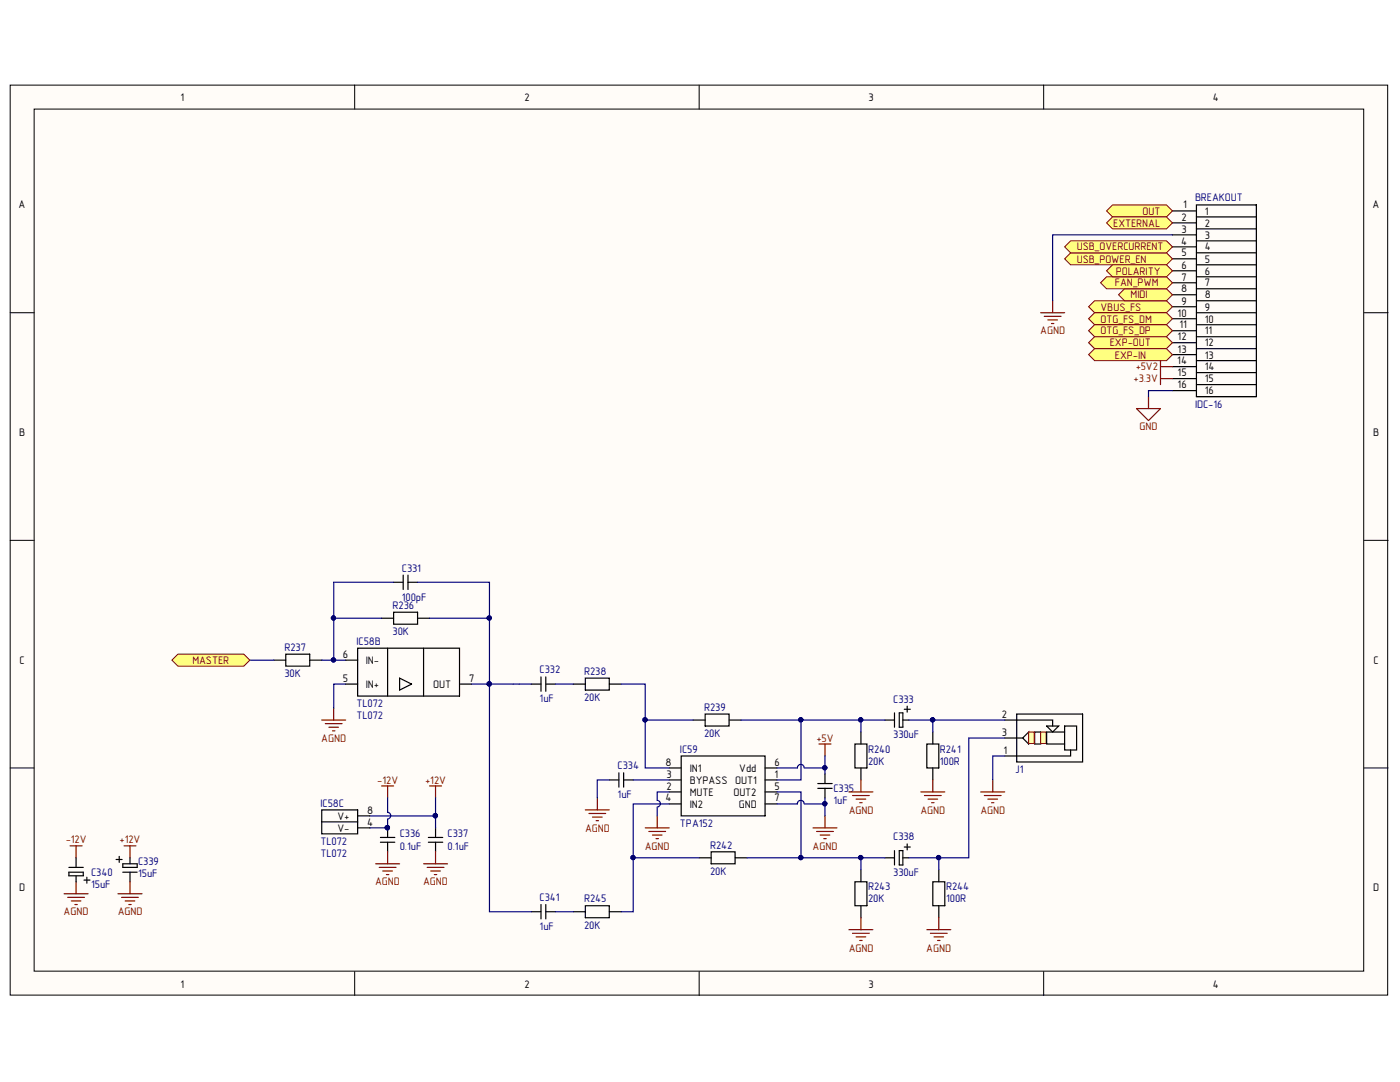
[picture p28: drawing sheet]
<svg xmlns="http://www.w3.org/2000/svg" width="279mm" height="216mm" viewBox="0 0 279 216" stroke-linecap="round" stroke-linejoin="round" font-family="sans-serif">
<defs><g id="words">
<g font-size="2.2">
<text x="36" y="20.1">1</text>
<text x="104.7" y="20.1">2</text>
<text x="173.4" y="20.1">3</text>
<text x="242" y="20.1">4</text>
<text x="3.7" y="41.6">A</text>
<text x="236.1" y="41.6">1</text>
<text x="273.9" y="41.6">A</text>
<text x="235.8" y="44.1">2</text>
<text x="235.8" y="46.4">3</text>
<text x="240.4" y="42.9">1</text>
<text x="240.4" y="45.2">2</text>
<text x="240.4" y="47.6">3</text>
<text x="235.7" y="48.8">4</text>
<text x="235.8" y="51.2">5</text>
<text x="235.8" y="53.6">6</text>
<text x="240.4" y="50">4</text>
<text x="240.4" y="52.4">5</text>
<text x="235.7" y="58.3">8</text>
<text x="235.8" y="56">7</text>
<text x="240.4" y="54.8">6</text>
<text x="240.4" y="57.2">7</text>
<text x="240.4" y="59.5">8</text>
<text x="235" y="63.2">10</text>
<text x="235.4" y="65.5">11</text>
<text x="235.8" y="60.8">9</text>
<text x="240.4" y="62">9</text>
<text x="240.4" y="64.4">10</text>
<text x="235" y="67.9">12</text>
<text x="235" y="70.4">13</text>
<text x="240.4" y="66.7">11</text>
<text x="240.4" y="69.1">12</text>
<text x="240.4" y="71.5">13</text>
<text x="234.9" y="72.7">14</text>
<text x="235" y="75.1">15</text>
<text x="235" y="77.5">16</text>
<text x="240.4" y="73.9">14</text>
<text x="240.4" y="76.3">15</text>
<text x="240.4" y="78.6">16</text>
<text x="3.8" y="87">B</text>
<text x="274" y="87">B</text>
<text x="68.4" y="131.3">6</text>
<text x="3.9" y="132.4">C</text>
<text x="68.4" y="136.1">5</text>
<text x="73" y="132.4">IN-</text>
<text x="73" y="137.3">INa</text>
<text x="86.5" y="137.3">OUT</text>
<text x="93.7" y="136.1">7</text>
<text x="274.1" y="132.4">C</text>
<text x="199.9" y="143.3">2</text>
<text x="199.9" y="146.8">3</text>
<text x="132.8" y="152.8">8</text>
<text x="133" y="155.2">3</text>
<text x="137.6" y="154">IN1</text>
<text x="147.5" y="154">Vdd</text>
<text x="154.6" y="152.8">6</text>
<text x="154.6" y="155.2">1</text>
<text x="200.3" y="150.4">1</text>
<text x="132.8" y="159.9">4</text>
<text x="133" y="157.6">2</text>
<text x="137.6" y="161.2">IN2</text>
<text x="137.6" y="156.4">BYPASS OUT1</text>
<text x="137.6" y="158.7">MUTE</text>
<text x="146.4" y="158.7">OUT2</text>
<text x="147.5" y="161.2">GND</text>
<text x="154.6" y="157.6">5</text>
<text x="154.6" y="159.9">7</text>
<text x="67.3" y="163.6">Va</text>
<text x="67.3" y="165.9">V-</text>
<text x="73.3" y="162.4">8</text>
<text x="73.3" y="164.7">4</text>
<text x="3.8" y="177.9">D</text>
<text x="274" y="177.9">D</text>
<text x="36" y="197.1">1</text>
<text x="104.7" y="197.1">2</text>
<text x="173.4" y="197.1">3</text>
<text x="242" y="197.1">4</text>
</g>
<g font-size="2.2" fill="#000080">
<text x="238.5" y="40.2">BREAKOUT</text>
<text x="238.5" y="81.4">IDC-16</text>
<text x="80.2" y="119.8">100pF</text>
<text x="80.2" y="114.1">C331</text>
<text x="78.3" y="121.4">R236</text>
<text x="56.8" y="129.8">R237</text>
<text x="71.2" y="128.6">IC58B</text>
<text x="78.3" y="126.8">30K</text>
<text x="56.8" y="135.1">30K</text>
<text x="107.7" y="134.4">C332</text>
<text x="116.6" y="134.6">R238</text>
<text x="71.2" y="143.4">TL072</text>
<text x="71.2" y="141.1">TL072</text>
<text x="107.7" y="140.1">1uF</text>
<text x="116.6" y="139.9">20K</text>
<text x="140.5" y="141.8">R239</text>
<text x="178.3" y="140.2">C333</text>
<text x="140.5" y="147.1">20K</text>
<text x="178.3" y="147.3">330uF</text>
<text x="123.3" y="153.5">C334</text>
<text x="135.7" y="150.2">IC59</text>
<text x="173.3" y="152.6">20K</text>
<text x="173.3" y="150.2">R240</text>
<text x="187.6" y="152.6">100R</text>
<text x="187.6" y="150.2">R241</text>
<text x="202.6" y="154.3">J1</text>
<text x="64" y="160.9">IC58C</text>
<text x="123.3" y="159.2">1uF</text>
<text x="166.3" y="160.4">1uF</text>
<text x="166.3" y="158.1">C335</text>
<text x="79.8" y="167.1">C336</text>
<text x="89.3" y="167.1">C337</text>
<text x="135.7" y="165">TPA152</text>
<text x="178.3" y="167.7">C338</text>
<text x="27.6" y="172.6">C339</text>
<text x="64" y="170.9">TL072</text>
<text x="64" y="168.5">TL072</text>
<text x="79.8" y="169.6">0.1uF</text>
<text x="89.3" y="169.6">0.1uF</text>
<text x="141.7" y="169.3">R242</text>
<text x="18.2" y="177.2">15uF</text>
<text x="18.2" y="174.8">C340</text>
<text x="27.6" y="175">15uF</text>
<text x="107.7" y="179.8">C341</text>
<text x="141.7" y="174.6">20K</text>
<text x="173.3" y="177.7">R243</text>
<text x="178.3" y="174.8">330uF</text>
<text x="188.8" y="177.7">R244</text>
<text x="107.7" y="185.5">1uF</text>
<text x="116.6" y="185.3">20K</text>
<text x="116.6" y="180.1">R245</text>
<text x="173.3" y="180.1">20K</text>
<text x="188.8" y="180.1">100R</text>
</g>
<g font-size="2.2" fill="#800000">
<text x="222.2" y="45.2">EXTERNAL</text>
<text x="228" y="42.9">OUT</text>
<text x="214.9" y="52.4">USB_POWER_EN</text>
<text x="214.9" y="50">USB_OVERCURRENT</text>
<text x="222.5" y="57.2">FAN_PWM</text>
<text x="222.7" y="54.8">POLARITY</text>
<text x="225.6" y="59.5">MIDI</text>
<text x="219.6" y="62">VBUS_FS</text>
<text x="219.6" y="64.4">OTG_FS_DM</text>
<text x="207.6" y="66.7">AGND</text>
<text x="219.6" y="66.7">OTG_FS_DP</text>
<text x="221.5" y="69.1">EXP-OUT</text>
<text x="222.5" y="71.5">EXP-IN</text>
<text x="226.2" y="76.3">a3.3V</text>
<text x="226.7" y="73.9">a5V2</text>
<text x="227.4" y="85.8">GND</text>
<text x="38.4" y="132.4">MASTER</text>
<text x="64.1" y="148">AGND</text>
<text x="162.9" y="148">a5V</text>
<text x="75.3" y="156.4">-12V</text>
<text x="84.9" y="156.4">a12V</text>
<text x="116.8" y="165.9">AGND</text>
<text x="169.4" y="162.4">AGND</text>
<text x="183.7" y="162.4">AGND</text>
<text x="195.7" y="162.4">AGND</text>
<text x="13.1" y="168.3">-12V</text>
<text x="23.9" y="168.3">a12V</text>
<text x="128.7" y="169.6">AGND</text>
<text x="162.2" y="169.6">AGND</text>
<text x="74.9" y="176.7">AGND</text>
<text x="84.4" y="176.7">AGND</text>
<text x="12.7" y="182.7">AGND</text>
<text x="23.5" y="182.7">AGND</text>
<text x="169.4" y="189.9">AGND</text>
<text x="184.9" y="189.9">AGND</text>
</g>
</g></defs>
<g fill="#fffcf8" stroke="#000" stroke-width=".2">
<path d="M2 17h274.9v181.6h-274.9z"/>
<path d="M6.8 21.8h265.4v172h-265.4z"/>
</g>
<path d="M70.8 17v4.8M139.5 17v4.8M208.3 17v4.8M2 62.4h4.8M272.3 62.4h4.7M2 107.8h4.8M272.3 107.8h4.7M2 153.2h4.8M272.3 153.2h4.7M70.8 193.9v4.8M139.5 193.9v4.8M208.3 193.9v4.8" fill="none" stroke="#000" stroke-width=".2"/>
<g fill="none" stroke="#000" stroke-width=".24">
<path d="M106.1 136.5h1.9M108 135.1v2.8M108.9 136.5h1.9M108.9 135.1v2.8M114.4 136.5h2.4M116.8 135.3h4.8v2.4h-4.8zM121.6 136.5h2.4M200.5 143.7h2.4M200.5 147.3h2.4M204.1 147.3l1.2-1.2v2.4zM206.5 146.1h1.2v2.4h-1.2zM212.5 144.9h2.4v4.8h-2.4z"/>
<path d="M213.7 149.7v1.1h-13.2M186.2 175.9h2.4v4.8h-2.4zM187.4 173.6v2.3M106.1 181.9h1.9M108 180.5v2.9M108.9 180.5v2.9M108.9 181.9h1.9M114.4 181.9h2.4M116.8 180.7h4.8v2.4h-4.8zM121.6 181.9h2.4M187.4 180.7v2.4"/>
</g>
<g fill="#ffffb0" stroke="#800000" stroke-width=".2">
<path d="M205.3 146.1h1.1v2.3h-1.1z"/>
<path d="M207.7 146.1h1.1v2.3h-1.1z"/>
</g>
<g fill="none" stroke="#000" stroke-width=".24">
<path d="M78.6 116.2h1.9M80.5 114.8v2.8M81.4 116.2h1.9M81.4 114.8v2.8M54.6 131.7h2.4M57 130.5h4.8v2.4h-4.8zM61.8 131.7h2.4M76.2 123.4h2.4M78.6 122.2h4.7v2.4h-4.7zM83.3 123.4h2.4M121.6 155.6h1.9M123.5 154.2v2.9"/>
<path d="M124.5 155.6h1.9M124.5 154.2v2.9M133.6 153.2h2.3M133.6 155.6h2.3M133.6 158h2.3M135.9 150.8h16.8v12h-16.8zM138.3 143.7h2.4M140.7 142.5h4.8v2.4h-4.8zM145.5 143.7h2.4M152.7 153.2h2.4M152.7 155.6h2.4M152.7 158h2.4"/>
<path d="M163.2 157.3h2.9M163.2 156.3h2.9M164.6 154.4v1.9M164.6 157.3v1.9M170.6 148.5h2.4v4.7h-2.4zM171.8 146.1v2.4M171.8 153.2v2.4M176.6 143.7h1.9M178.5 142.2v2.9M179.5 142.2h.7v2.9h-.7zM180.2 143.7h1.2M180.5 141.5h1.2"/>
<path d="M181 140.9v1.2M185 148.5h2.4v4.7h-2.4zM186.2 146.1v2.4M186.2 153.2v2.4M202.9 143.7h7.2v1.2M202.9 142.5h13.2v9.5h-13.2zM202.9 147.3h1.2M208.9 144.9h2.4l-1.2 1.2zM212.5 146.1h-3.6v2.4h3.6M133.6 160.4h2.3M139.5 171.2h2.4M141.9 170h4.8v2.4h-4.8z"/>
<path d="M146.7 171.2h2.4M152.7 160.4h2.4M170.6 175.9h2.4v4.8h-2.4zM171.8 173.6v2.3M176.6 171.2h1.9M178.5 169.7v2.9M179.5 169.7h.7v2.9h-.7zM180.2 171.2h1.2M180.5 169h1.2M181 168.4v1.2M171.8 180.7v2.4"/>
</g>
<g fill="none" stroke="#000080" stroke-width=".24">
<path d="M78.6 116.2h-12v15.5M83.3 116.2h14.4v7.2M49.9 131.7h4.7M64.2 131.7h4.8M66.6 123.4h9.6M69 136.5h-2.4v4.8M85.7 123.4h12v13.1h-3.6M106.1 136.5h-8.4v45.4h8.4M110.8 136.5h3.6M124 136.5h4.8v16.7h4.8M121.6 155.6h-2.4v3.6M126.4 155.6h7.2"/>
<path d="M128.8 143.7h9.5M147.9 143.7h12v11.9h-4.8M155.1 158h4.8v13.2h-10.8M159.9 143.7h11.9v2.4M160.5 153.2a.67 .67 0 0 0-.7-.7 .67 .67 0 0 0-.7 .7h-4M160.6 153.2h4v1.2M164.6 159.2v1.2h-4M164.6 150.8v2.4M171.8 143.7h4.8M181.4 143.7h4.8v2.4M186.2 143.7h14.3M200.5 150.8h-2.4v4.8"/>
<path d="M200.5 147.3h-7.2v23.9h-11.9M126.4 171.2h13.1M133.6 160.4h-7.2v21.5h-2.4M159.9 171.2h11.9v2.4M160.5 160.4a.67 .67 0 0 0-.7-.7 .67 .67 0 0 0-.7 .7h-4M164.6 160.4v2.4M171.8 171.2h4.8M187.4 171.2v2.4M110.8 181.9h3.6"/>
</g>
<g fill="#000080" stroke="#000080" stroke-width=".2">
<circle cx="186.1" cy="143.6" r=".43"/>
<circle cx="128.7" cy="143.6" r=".43"/>
<circle cx="126.3" cy="171.1" r=".43"/>
<circle cx="159.8" cy="143.6" r=".43"/>
<circle cx="159.8" cy="171.1" r=".43"/>
<circle cx="164.6" cy="160.4" r=".43"/>
<circle cx="164.6" cy="153.2" r=".43"/>
<circle cx="171.8" cy="143.6" r=".43"/>
<circle cx="171.8" cy="171.1" r=".43"/>
<circle cx="187.3" cy="171.1" r=".43"/>
<circle cx="97.6" cy="136.5" r=".43"/>
<circle cx="66.5" cy="123.3" r=".43"/>
<circle cx="97.6" cy="123.3" r=".43"/>
<circle cx="66.5" cy="131.7" r=".43"/>
</g>
<g fill="none" stroke="#800000" stroke-width=".24">
<path d="M64.2 143.7h4.8M64.9 144.4h3.4M65.6 145.1h2M66.4 145.8h.4M66.6 141.3v2.4M119.2 159.2v2.4M163.4 148.5h2.4M164.6 148.5v2.3M169.4 158h4.8M170.1 158.7h3.4M170.9 159.5h1.9M171.8 155.6v2.4"/>
<path d="M183.8 158h4.8M184.5 158.7h3.3M185.2 159.5h1.9M186.2 155.6v2.4M195.7 158h4.8M196.4 158.7h3.4M197.2 159.5h1.9M198.1 155.6v2.4M116.8 161.6h4.8M117.5 162.3h3.4M118.2 163h2M119 163.8h.4"/>
<path d="M162.3 165.2h4.7M163 165.9h3.3M163.7 166.6h1.9M164.4 167.3h.5M164.6 162.8v2.4M171.6 160.2h.5M185.9 160.2h.5M197.9 160.2h.5M169.4 185.5h4.8M170.1 186.2h3.4M170.9 186.9h1.9M171.6 187.7h.5"/>
<path d="M171.8 183.1v2.4M185 185.5h4.8M185.7 186.2h3.3M186.4 186.9h1.9M187.1 187.7h.5M187.4 183.1v2.4"/>
</g>
<path d="M34.3 131.7l1.2-1.2h13.2l1.2 1.2-1.2 1.2h-13.2z" fill-rule="evenodd" fill="#ffff80" stroke="#800000" stroke-width=".2"/>
<g fill="none" stroke="#000" stroke-width=".24">
<path d="M234 42.1h4.8M234 44.5h4.8M234 46.9h4.8M234 49.3h4.8M234 51.6h4.8M234 54h4.8M234 56.4h4.8M234 58.8h4.8M238.8 40.9h11.9v38.2h-11.9zM238.8 43.3h11.9M238.8 45.7h11.9M238.8 48.1h11.9"/>
<path d="M238.8 50.5h11.9M238.8 52.8h11.9M238.8 55.2h11.9M238.8 57.6h11.9M234 61.2h4.8M234 63.6h4.8M234 66h4.8M234 68.4h4.8M234 70.8h4.8M234 73.2h4.8M234 75.6h4.8M234 77.9h4.8"/>
<path d="M238.8 60h11.9M238.8 62.4h11.9M238.8 64.8h11.9M238.8 67.2h11.9M238.8 69.6h11.9M238.8 72h11.9M238.8 74.4h11.9M238.8 76.7h11.9M238.8 79.1h11.9M69 136.5h2.4M69 131.7h2.4M71.4 129.3h20.3v9.6h-20.3z"/>
<path d="M77.4 129.3v9.6M79.7 135.3l2.4 1.2-2.4 1.2zM84.5 129.3v9.6M91.7 136.5h2.4M13.7 173.1h2.9M13.7 174h2.9v.8h-2.9zM15.2 171.2v1.9M15.2 174.8v1.1M16.8 175.6h1.2M17.3 175v1.2M23.2 171.5h1.2M23.8 170.9v1.2"/>
<path d="M24.5 172.4h2.9v.7h-2.9zM24.5 174h2.9M25.9 171.2v1.2M25.9 174v1.9M64.2 161.6h7.2v4.8h-7.2zM64.2 164h7.2M71.4 162.8h2.4M71.4 165.2h2.4M75.9 168.1h2.9M75.9 167.1h2.9M77.4 165.2v1.9M77.4 168.1v1.9"/>
<path d="M85.5 168.1h2.9M85.5 167.1h2.9M86.9 165.2v1.9M86.9 168.1v1.9"/>
</g>
<g fill="#000080" stroke="#000080" stroke-width=".2">
<circle cx="77.3" cy="165.1" r=".43"/>
<circle cx="86.9" cy="162.8" r=".43"/>
</g>
<g fill="none" stroke="#800000" stroke-width=".24">
<path d="M231.6 72v2.4M231.6 73.2h2.4M76.2 156.8h2.4M77.4 156.8v2.4M85.7 156.8h2.4M86.9 156.8v2.4M12.8 178.3h4.8M13.5 179.1h3.4M14 168.8h2.4M14.2 179.8h1.9M15.2 168.8v2.4M15.2 175.9v2.4"/>
<path d="M23.6 178.3h4.7M24.3 179.1h3.3M24.7 168.8h2.4M25 179.8h1.9M25.9 168.8v2.4M25.9 175.9v2.4M75 172.4h4.7M75.7 173.1h3.3M76.4 173.8h1.9M77.1 174.5h.5M77.4 170v2.4M84.5 172.4h4.8"/>
<path d="M85.2 173.1h3.4M86 173.8h1.9M86.7 174.5h.5M86.9 170v2.4M14.9 180.5h.5M25.7 180.5h.5"/>
</g>
<path d="M77.4 159.2v2.9a.67 .67 0 0 1 .6 .7 .67 .67 0 0 1-.6 .6M86.9 159.2v6M73.8 162.8h13.1M77.4 163.5v1.7h-3.6" fill="none" stroke="#000080" stroke-width=".24"/>
<g fill="#ffff80" stroke="#800000" stroke-width=".2">
<path d="M220.8 42.1l1.2-1.2h10.8l1.2 1.2-1.2 1.2h-10.8z" fill-rule="evenodd"/>
<path d="M217.3 68.4l1.1-1.2h14.4l1.2 1.2-1.2 1.2h-14.4z" fill-rule="evenodd"/>
<path d="M217.3 70.8l1.1-1.2h14.4l1.2 1.2-1.2 1.2h-14.4z" fill-rule="evenodd"/>
</g>
<path d="M229.2 79.1v2.4M231.6 74.4v2.3M231.6 75.6h2.4M226.8 81.5h4.8l-2.4 2.4z" fill="none" stroke="#800000" stroke-width=".24"/>
<path d="M234 77.9h-4.8v1.2" fill="none" stroke="#000080" stroke-width=".24"/>
<g fill="#ffff80" stroke="#800000" stroke-width=".2">
<path d="M217.3 61.2l1.1-1.2h14.4l1.2 1.2-1.2 1.2h-14.4z" fill-rule="evenodd"/>
<path d="M217.3 63.6l1.1-1.2h14.4l1.2 1.2-1.2 1.2h-14.4z" fill-rule="evenodd"/>
<path d="M217.3 66l1.1-1.2h14.4l1.2 1.2-1.2 1.2h-14.4z" fill-rule="evenodd"/>
</g>
<path d="M207.7 62.4h4.8M208.4 63.1h3.4M209.1 63.8h1.9M209.8 64.6h.5M210.1 60v2.4" fill="none" stroke="#800000" stroke-width=".24"/>
<path d="M220.8 44.5l1.2-1.2h10.8l1.2 1.2-1.2 1.2h-10.8z" fill-rule="evenodd" fill="#ffff80" stroke="#800000" stroke-width=".2"/>
<path d="M234 46.9h-23.9v13.1" fill="none" stroke="#000080" stroke-width=".24"/>
<g fill="#ffff80" stroke="#800000" stroke-width=".2">
<path d="M223.2 58.8l1.2-1.2h8.4l1.2 1.2-1.2 1.2h-8.4z" fill-rule="evenodd"/>
<path d="M219.6 56.4l1.2-1.2h12l1.2 1.2-1.2 1.2h-12z" fill-rule="evenodd"/>
<path d="M212.5 51.6l1.2-1.1h19.1l1.2 1.1-1.2 1.2h-19.1z" fill-rule="evenodd"/>
<path d="M212.5 49.3l1.2-1.2h19.1l1.2 1.2-1.2 1.2h-19.1z" fill-rule="evenodd"/>
<path d="M220.8 54l1.2-1.2h10.8l1.2 1.2-1.2 1.2h-10.8z" fill-rule="evenodd"/>
</g>
<path d="M128.8 165.2h4.8M129.5 165.9h3.3M130.2 166.6h1.9M130.9 167.3h.5M131.2 162.8v2.4" fill="none" stroke="#800000" stroke-width=".24"/>
<path d="M133.6 158h-2.4v1.7a.67 .67 0 0 1 .6 .7 .67 .67 0 0 1-.6 .6M131.2 161.1v1.7" fill="none" stroke="#000080" stroke-width=".24"/>
<use href="#words"/>
</svg>
